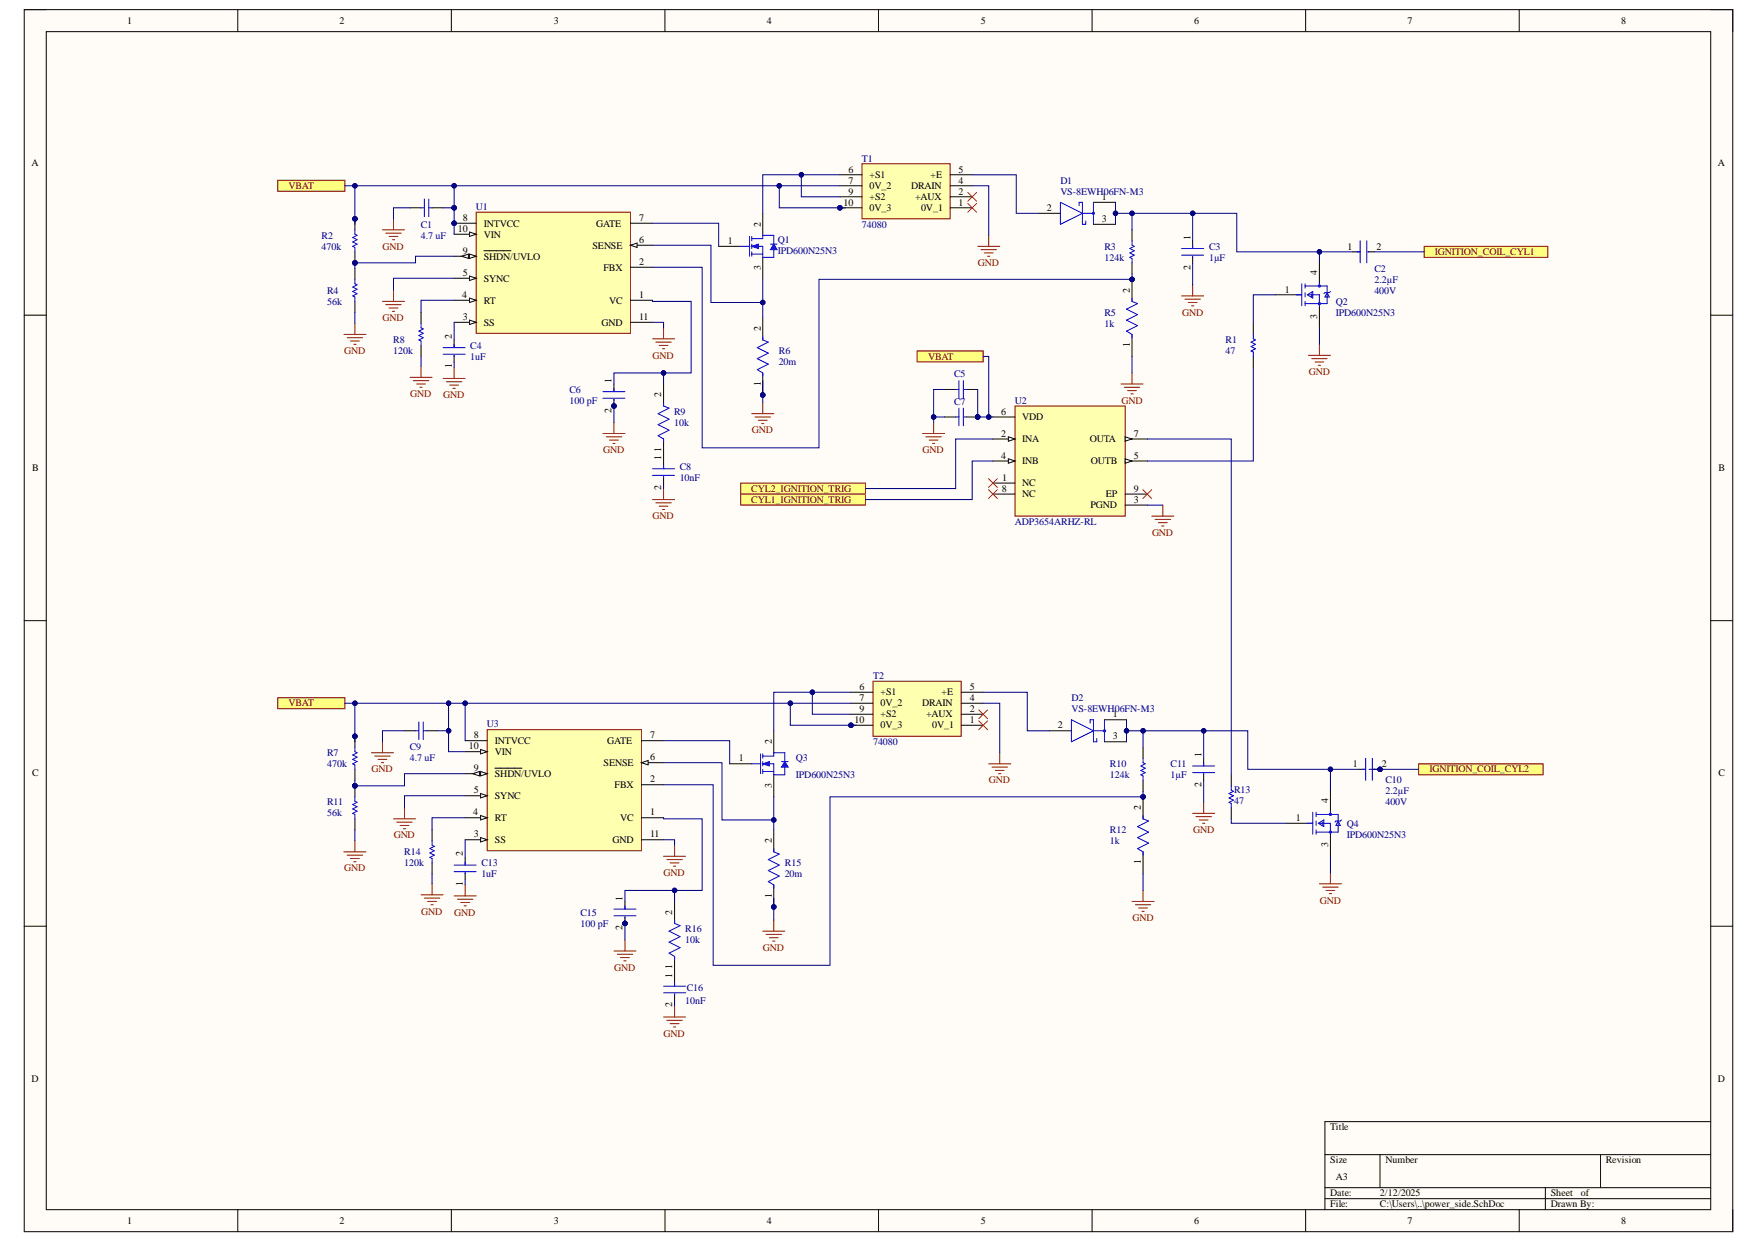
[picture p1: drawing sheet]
<svg xmlns="http://www.w3.org/2000/svg" width="297mm" height="210mm" viewBox="0 0 297 210" stroke-linecap="round" stroke-linejoin="round" font-family="sans-serif">
<defs><g id="words">
<g font-size="1.7">
<text x="21.5" y="4.1">1</text>
<text x="57.3" y="4.1">2</text>
<text x="93.5" y="4.1">3</text>
<text x="129.5" y="4.1">4</text>
<text x="165.6" y="4.1">5</text>
<text x="201.6" y="4.1">6</text>
<text x="237.7" y="4.1">7</text>
<text x="273.8" y="4.1">8</text>
<text x="5.3" y="28">A</text>
<text x="143.3" y="29.1">6</text>
<text x="161.9" y="29.1">5</text>
<text x="290.1" y="28">A</text>
<text x="142.4" y="34.7">10</text>
<text x="143.3" y="31">7</text>
<text x="143.3" y="32.9">9</text>
<text x="146.8" y="30.1">+S1</text>
<text x="146.8" y="31.9">0V_2</text>
<text x="146.8" y="33.8">+S2</text>
<text x="146.8" y="35.7">0V_3</text>
<text x="153.9" y="31.9">DRAIN</text>
<text x="154.5" y="33.8">+AUX</text>
<text x="155.5" y="35.7">0V_1</text>
<text x="157.2" y="30.1">+E</text>
<text x="161.9" y="34.7">1</text>
<text x="161.9" y="32.9">2</text>
<text x="161.9" y="31">4</text>
<text x="176.8" y="35.7">2</text>
<text x="186.1" y="33.8">1</text>
<text x="77.3" y="39.2">10</text>
<text x="78.2" y="37.3">8</text>
<text x="81.7" y="38.3">INTVCC</text>
<text x="81.7" y="40.1">VIN</text>
<text x="100.1" y="42">SENSE</text>
<text x="100.7" y="38.3">GATE</text>
<text x="107.9" y="37.3">7</text>
<text x="107.9" y="41.1">6</text>
<text x="122.9" y="41.2">1</text>
<text x="128.5" y="38.3" transform="rotate(-90 128.5 38.3)">2</text>
<text x="186.1" y="37.5">3</text>
<text x="201" y="40.5" transform="rotate(-90 201 40.5)">1</text>
<text x="78.2" y="42.9">9</text>
<text x="78.2" y="46.6">5</text>
<text x="81.7" y="43.8">SHDN/UVLO</text>
<text x="81.7" y="47.6">SYNC</text>
<text x="101.9" y="45.7">FBX</text>
<text x="107.9" y="44.8">2</text>
<text x="128.5" y="45.6" transform="rotate(-90 128.5 45.6)">3</text>
<text x="201" y="45.5" transform="rotate(-90 201 45.5)">2</text>
<text x="222.4" y="46.5" transform="rotate(-90 222.4 46.5)">4</text>
<text x="227.5" y="42.2">1</text>
<text x="232.4" y="42.2">2</text>
<text x="78.1" y="50.4">4</text>
<text x="81.7" y="51.3">RT</text>
<text x="102.9" y="51.3">VC</text>
<text x="107.9" y="50.4">1</text>
<text x="190.8" y="49.4" transform="rotate(-90 190.8 49.4)">2</text>
<text x="216.9" y="49.4">1</text>
<text x="222.4" y="53.8" transform="rotate(-90 222.4 53.8)">3</text>
<text x="76.3" y="57.2" transform="rotate(-90 76.3 57.2)">2</text>
<text x="78.2" y="54.1">3</text>
<text x="81.7" y="55">SS</text>
<text x="101.6" y="55">GND</text>
<text x="107.9" y="54.1">11</text>
<text x="128.5" y="55.9" transform="rotate(-90 128.5 55.9)">2</text>
<text x="190.8" y="58.6" transform="rotate(-90 190.8 58.6)">1</text>
<text x="76.3" y="62.1" transform="rotate(-90 76.3 62.1)">1</text>
<text x="103.3" y="64.6" transform="rotate(-90 103.3 64.6)">1</text>
<text x="128.5" y="65.1" transform="rotate(-90 128.5 65.1)">1</text>
<text x="103.3" y="69.7" transform="rotate(-90 103.3 69.7)">2</text>
<text x="111.6" y="67.1" transform="rotate(-90 111.6 67.1)">2</text>
<text x="169.1" y="70">6</text>
<text x="172.6" y="71">VDD</text>
<text x="111.6" y="77.6" transform="rotate(-90 111.6 77.6)">1</text>
<text x="111.6" y="76.3" transform="rotate(-90 111.6 76.3)">1</text>
<text x="169.1" y="73.8">2</text>
<text x="169.1" y="77.5">4</text>
<text x="172.6" y="74.7">INA</text>
<text x="184" y="74.7">OUTA</text>
<text x="191.5" y="73.8">7</text>
<text x="191.5" y="77.5">5</text>
<text x="5.4" y="79.6">B</text>
<text x="111.6" y="82.7" transform="rotate(-90 111.6 82.7)">2</text>
<text x="169.2" y="83">8</text>
<text x="169.2" y="81.2">1</text>
<text x="172.6" y="78.4">INB</text>
<text x="172.6" y="82.1">NC</text>
<text x="172.6" y="84">NC</text>
<text x="184.2" y="78.4">OUTB</text>
<text x="186.8" y="84">EP</text>
<text x="191.5" y="83">9</text>
<text x="290.2" y="79.6">B</text>
<text x="184.1" y="85.8">PGND</text>
<text x="191.5" y="84.9">3</text>
<text x="145.1" y="116.5">6</text>
<text x="145.1" y="118.4">7</text>
<text x="148.7" y="117.4">+S1</text>
<text x="148.7" y="119.3">0V_2</text>
<text x="155.7" y="119.3">DRAIN</text>
<text x="159" y="117.4">+E</text>
<text x="163.7" y="118.4">4</text>
<text x="163.7" y="116.5">5</text>
<text x="80" y="124.7">8</text>
<text x="83.6" y="125.6">INTVCC</text>
<text x="102.5" y="125.6">GATE</text>
<text x="109.8" y="124.7">7</text>
<text x="130.3" y="125.6" transform="rotate(-90 130.3 125.6)">2</text>
<text x="144.3" y="122.1">10</text>
<text x="145.1" y="120.2">9</text>
<text x="148.7" y="121.1">+S2</text>
<text x="148.7" y="123">0V_3</text>
<text x="156.4" y="121.1">+AUX</text>
<text x="157.4" y="123">0V_1</text>
<text x="163.7" y="122.1">1</text>
<text x="163.7" y="120.2">2</text>
<text x="178.6" y="123">2</text>
<text x="187.9" y="121.1">1</text>
<text x="187.9" y="124.9">3</text>
<text x="5.4" y="131.1">C</text>
<text x="79.2" y="126.6">10</text>
<text x="80" y="130.3">9</text>
<text x="83.6" y="127.5">VIN</text>
<text x="83.6" y="131.2">SHDN/UVLO</text>
<text x="101.9" y="129.3">SENSE</text>
<text x="109.8" y="128.4">6</text>
<text x="124.8" y="128.6">1</text>
<text x="202.9" y="127.8" transform="rotate(-90 202.9 127.8)">1</text>
<text x="228.5" y="129.5">1</text>
<text x="233.4" y="129.5">2</text>
<text x="290.2" y="131.1">C</text>
<text x="79.9" y="137.7">4</text>
<text x="80" y="134">5</text>
<text x="83.6" y="134.9">SYNC</text>
<text x="103.8" y="133.1">FBX</text>
<text x="109.8" y="132.1">2</text>
<text x="109.8" y="137.7">1</text>
<text x="130.3" y="133.1" transform="rotate(-90 130.3 133.1)">3</text>
<text x="192.7" y="136.8" transform="rotate(-90 192.7 136.8)">2</text>
<text x="202.9" y="132.9" transform="rotate(-90 202.9 132.9)">2</text>
<text x="224.3" y="135.7" transform="rotate(-90 224.3 135.7)">4</text>
<text x="80" y="141.4">3</text>
<text x="83.6" y="138.6">RT</text>
<text x="83.6" y="142.4">SS</text>
<text x="103.4" y="142.4">GND</text>
<text x="104.7" y="138.6">VC</text>
<text x="109.8" y="141.4">11</text>
<text x="130.3" y="142.4" transform="rotate(-90 130.3 142.4)">2</text>
<text x="218.8" y="138.6">1</text>
<text x="224.3" y="143" transform="rotate(-90 224.3 143)">3</text>
<text x="78.2" y="149.5" transform="rotate(-90 78.2 149.5)">1</text>
<text x="78.2" y="144.6" transform="rotate(-90 78.2 144.6)">2</text>
<text x="192.7" y="146" transform="rotate(-90 192.7 146)">1</text>
<text x="105.1" y="152.1" transform="rotate(-90 105.1 152.1)">1</text>
<text x="113.5" y="154.4" transform="rotate(-90 113.5 154.4)">2</text>
<text x="130.3" y="151.6" transform="rotate(-90 130.3 151.6)">1</text>
<text x="105.1" y="157.1" transform="rotate(-90 105.1 157.1)">2</text>
<text x="113.5" y="165.1" transform="rotate(-90 113.5 165.1)">1</text>
<text x="113.5" y="163.6" transform="rotate(-90 113.5 163.6)">1</text>
<text x="113.5" y="170.1" transform="rotate(-90 113.5 170.1)">2</text>
<text x="5.3" y="182.7">D</text>
<text x="290.1" y="182.7">D</text>
<text x="224.6" y="190.8">Title</text>
<text x="224.6" y="196.4">Size</text>
<text x="234" y="196.4">Number</text>
<text x="271.2" y="196.4">Revision</text>
<text x="224.6" y="202">Date:</text>
<text x="224.6" y="203.9">File:</text>
<text x="225.6" y="199.2">A3</text>
<text x="233" y="202">2/12/2025</text>
<text x="233" y="203.9">C:\Users\..\power_side.SchDoc</text>
<text x="261.9" y="202">Sheet</text>
<text x="261.9" y="203.9">Drawn By:</text>
<text x="266.9" y="202">of</text>
<text x="21.5" y="206.6">1</text>
<text x="57.3" y="206.6">2</text>
<text x="93.5" y="206.6">3</text>
<text x="129.5" y="206.6">4</text>
<text x="165.6" y="206.6">5</text>
<text x="201.6" y="206.6">6</text>
<text x="237.7" y="206.6">7</text>
<text x="273.8" y="206.6">8</text>
</g>
<g font-size="1.7" fill="#000080">
<text x="145.6" y="27.3">T1</text>
<text x="80.4" y="35.5">U1</text>
<text x="179.1" y="32.9">VS-8EWH06FN-M3</text>
<text x="179.1" y="31">D1</text>
<text x="54.3" y="40.3">R2</text>
<text x="71" y="40.3">4.7 uF</text>
<text x="71" y="38.4">C1</text>
<text x="131.4" y="41.1">Q1</text>
<text x="145.6" y="38.4">74080</text>
<text x="54.3" y="42.2">470k</text>
<text x="131.4" y="42.9">IPD600N25N3</text>
<text x="186.5" y="44">124k</text>
<text x="186.5" y="42.2">R3</text>
<text x="204.2" y="44">1µF</text>
<text x="204.2" y="42.2">C3</text>
<text x="232.1" y="47.7">2.2µF</text>
<text x="232.1" y="45.9">C2</text>
<text x="55.2" y="51.5">56k</text>
<text x="55.2" y="49.6">R4</text>
<text x="186.5" y="53.3">R5</text>
<text x="225.6" y="51.5">Q2</text>
<text x="225.6" y="53.3">IPD600N25N3</text>
<text x="232.1" y="49.6">400V</text>
<text x="66.4" y="59.8">120k</text>
<text x="66.4" y="58">R8</text>
<text x="79.4" y="58.9">C4</text>
<text x="131.5" y="59.8">R6</text>
<text x="186.5" y="55.2">1k</text>
<text x="207" y="59.8">47</text>
<text x="207" y="58">R1</text>
<text x="79.4" y="60.7">1uF</text>
<text x="131.5" y="61.7">20m</text>
<text x="161.1" y="63.7">C5</text>
<text x="96.2" y="68.2">100 pF</text>
<text x="96.2" y="66.3">C6</text>
<text x="113.8" y="71.9">10k</text>
<text x="113.8" y="70">R9</text>
<text x="161.1" y="68.3">C7</text>
<text x="171.4" y="68.2">U2</text>
<text x="114.8" y="81.2">10nF</text>
<text x="114.8" y="79.3">C8</text>
<text x="171.4" y="88.6">ADP3654ARHZ-RL</text>
<text x="147.4" y="114.6">T2</text>
<text x="180.9" y="118.4">D2</text>
<text x="82.2" y="122.8">U3</text>
<text x="147.4" y="125.8">74080</text>
<text x="180.9" y="120.2">VS-8EWH06FN-M3</text>
<text x="55.2" y="129.5">470k</text>
<text x="55.2" y="127.7">R7</text>
<text x="69.2" y="128.6">4.7 uF</text>
<text x="69.2" y="126.7">C9</text>
<text x="134.4" y="128.6">Q3</text>
<text x="134.4" y="131.4">IPD600N25N3</text>
<text x="187.4" y="131.4">124k</text>
<text x="187.4" y="129.5">R10</text>
<text x="197.7" y="131.4">1µF</text>
<text x="197.7" y="129.5">C11</text>
<text x="55.2" y="137.9">56k</text>
<text x="55.2" y="136">R11</text>
<text x="208.4" y="135.8">47</text>
<text x="208.4" y="134">R13</text>
<text x="234" y="136">400V</text>
<text x="234" y="134.2">2.2µF</text>
<text x="234" y="132.3">C10</text>
<text x="187.4" y="142.5">1k</text>
<text x="187.4" y="140.7">R12</text>
<text x="227.4" y="139.7">Q4</text>
<text x="227.4" y="141.6">IPD600N25N3</text>
<text x="68.3" y="146.2">120k</text>
<text x="68.3" y="144.4">R14</text>
<text x="81.3" y="148.1">1uF</text>
<text x="81.3" y="146.2">C13</text>
<text x="132.5" y="148.1">20m</text>
<text x="132.5" y="146.2">R15</text>
<text x="98" y="154.6">C15</text>
<text x="98" y="156.5">100 pF</text>
<text x="115.7" y="159.2">10k</text>
<text x="115.7" y="157.4">R16</text>
<text x="116" y="167.3">C16</text>
<text x="115.7" y="169.5">10nF</text>
</g>
<g font-size="1.7" fill="#800000">
<text x="48.7" y="31.9">VBAT</text>
<text x="64.6" y="42.2">GND</text>
<text x="165.1" y="44.9">GND</text>
<text x="242.3" y="43.1">IGNITION_COIL_CYL1</text>
<text x="199.6" y="53.3">GND</text>
<text x="58.1" y="59.8">GND</text>
<text x="64.6" y="54.2">GND</text>
<text x="110.2" y="60.6">GND</text>
<text x="156.7" y="60.7">VBAT</text>
<text x="221" y="63.4">GND</text>
<text x="69.3" y="67.1">GND</text>
<text x="74.9" y="67.2">GND</text>
<text x="189.4" y="68.2">GND</text>
<text x="101.8" y="76.5">GND</text>
<text x="127" y="73.2">GND</text>
<text x="155.8" y="76.5">GND</text>
<text x="126.9" y="83">CYL2_IGNITION_TRIG</text>
<text x="110.2" y="87.7">GND</text>
<text x="126.9" y="84.9">CYL1_IGNITION_TRIG</text>
<text x="194.5" y="90.5">GND</text>
<text x="48.7" y="119.3">VBAT</text>
<text x="62.8" y="130.4">GND</text>
<text x="241.4" y="130.4">IGNITION_COIL_CYL2</text>
<text x="167" y="132.3">GND</text>
<text x="66.5" y="141.6">GND</text>
<text x="201.5" y="140.7">GND</text>
<text x="58.1" y="147.2">GND</text>
<text x="112.1" y="147.9">GND</text>
<text x="71.1" y="154.4">GND</text>
<text x="76.7" y="154.6">GND</text>
<text x="191.2" y="155.5">GND</text>
<text x="222.9" y="152.6">GND</text>
<text x="128.8" y="160.6">GND</text>
<text x="103.7" y="163.9">GND</text>
<text x="112.1" y="175">GND</text>
</g>
</g></defs>
<path d="M4.1 1.6h288.5v206.4h-288.5z" fill-rule="evenodd" fill="#fffcf8"/>
<path d="M4.1 1.6h288.5v206.4h-288.5z" fill="none" stroke="#000" stroke-width=".17"/>
<path d="M7.8 5.3h281.1v199h-281.1z" fill-rule="evenodd" fill="#fffcf8"/>
<g fill="none" stroke="#000" stroke-width=".17">
<path d="M4.1 1.6h3.7M7.8 5.3h281.1v199h-281.1zM40.2 1.6v3.7M76.2 1.6v3.7M112.3 1.6v3.7M148.3 1.6v3.7M184.4 1.6v3.7M220.5 1.6v3.7M256.5 1.6v3.7M288.9 1.6h3.7v3.7M128.8 36v3.7M4.1 53.2h3.7"/>
<path d="M121.4 41.6h3.7M128.8 43.5v3.7M215.4 49.8h3.7M222.8 44.2v3.7M222.8 51.6v3.8M288.9 53.2h3.7M4.1 104.8h3.7M288.9 104.8h3.7M4.1 156.4h3.7M288.9 156.4h3.7M223.7 195h65.2M233 195v5.6"/>
<path d="M270.3 195v5.6M288.9 189.4h-65.2v14.9M40.2 204.3v3.7M76.2 204.3v3.7M112.3 204.3v3.7M148.4 204.3v3.7M184.4 204.3v3.7M220.5 204.3v3.7M223.7 200.6h65.2M223.7 202.4h65.2M256.5 204.3v3.7M261 200.6v3.7"/>
<path d="M292.6 204.3v3.7"/>
</g>
<g fill="none" stroke="#00f" stroke-width=".17">
<path d="M126.6 39.9v3.4M126.9 39.9v.8M125.1 41.6h1.5M126.9 40.3h1.9M126.9 41.6h1.9v1.9M126.9 42.9h1.9M126.9 41.2v.8M126.9 42.5v.8M218.9 49.8h.9M219.8 47.9v3.7M220.4 47.9v.8M220.4 49.4v.8"/>
<path d="M220.4 50.9v.7M220.4 48.3h3.7v3h-3.7M220.8 49.8l.9-.6v1.1zM220.9 49.8h1.9v1.8M221.5 49.6v.6M222.8 47.7v.6M224.1 49.4l.4 .8h-.8zM224.7 49.2l-.2 .2h-.8l-.2 .2"/>
<circle cx="222.8" cy="51.3" r=".19"/>
<circle cx="222.8" cy="48.3" r=".19"/>
</g>
<path d="M126.9 41.6l1.2-.4v.8z" fill="#00f"/>
<path d="M126.9 41.6l1.2-.4v.8zM128.8 40.3v-.6h1.9v1.5M130.7 42.2v1.3h-1.9" fill="none" stroke="#00f" stroke-width=".17"/>
<path d="M130.7 41.2l.5 1h-1.1z" fill="#00f"/>
<g fill="none" stroke="#00f" stroke-width=".17">
<path d="M179.1 34.2l3.7 1.8-3.7 1.9zM182.2 34.7v-.5h.6v3.7h.6v-.6M182.8 36h1.9M184.7 34.2v3.7M130.1 41.2h1.1M130.7 41.2l.5 1h-1.1z"/>
<circle cx="184.6" cy="36" r=".19"/>
</g>
<path d="M175.3 36h3.8M184.7 34.2h3.7M184.7 37.9h3.7" fill="none" stroke="#000" stroke-width=".17"/>
<g fill="none" stroke="#800000" stroke-width=".17">
<path d="M110.2 57.2h3.7M110.7 57.8h2.7M111.3 58.3h1.5M111.9 58.9h.3M112.1 55.4v1.8M126.9 69.9h3.8M127.5 70.4h2.6M128.1 71h1.5M128.6 71.5h.4M128.8 68v1.9M189.3 64.8h3.7M189.9 65.4h2.6"/>
<path d="M190.4 66h1.5M191 66.5h.4M191.2 63v1.8"/>
</g>
<path d="M46.9 30.4h11.3v1.9h-11.3z" fill-rule="evenodd" fill="#ffff80"/>
<path d="M46.9 30.4h11.3v1.9h-11.3z" fill="none" stroke="#800000" stroke-width=".17"/>
<path d="M125.1 83.4h21v1.9h-21z" fill-rule="evenodd" fill="#ffff80"/>
<path d="M222.8 58.1v1.9M220.9 60h3.8M221.5 60.6h2.6M222.1 61.1h1.4M222.6 61.7h.4M125.1 83.4h21v1.9h-21z" fill="none" stroke="#800000" stroke-width=".17"/>
<path d="M240.5 41.6h20.9v1.9h-20.9z" fill-rule="evenodd" fill="#ffff80"/>
<path d="M240.5 41.6h20.9v1.9h-20.9z" fill="none" stroke="#800000" stroke-width=".17"/>
<circle cx="76.7" cy="37.7" r=".37" fill="#000080"/>
<circle cx="76.7" cy="37.7" r=".37" fill="none" stroke="#000080" stroke-width=".17"/>
<path d="M80.4 35.8h26.1v20.5h-26.1z" fill-rule="evenodd" fill="#ffffb0"/>
<path d="M80.4 35.8h26.1v20.5h-26.1z" fill="none" stroke="#800000" stroke-width=".17"/>
<path d="M76.7 37.7h3.7" fill="none" stroke="#000" stroke-width=".17"/>
<circle cx="76.7" cy="37.7" r=".37" fill="#000080"/>
<circle cx="76.7" cy="37.7" r=".37" fill="none" stroke="#000080" stroke-width=".17"/>
<path d="M76.7 39.6h3.7" fill="none" stroke="#000" stroke-width=".17"/>
<path d="M79.3 39.2l1.1 .4-1.1 .3z" fill="#f8fcff"/>
<path d="M79.3 39.2l1.1 .4-1.1 .3zM76.7 43.3h3.7" fill="none" stroke="#000" stroke-width=".17"/>
<path d="M79.3 42.9l1.1 .4-1.1 .3z" fill="#f8fcff"/>
<path d="M79.3 42.9l1.1 .4-1.1 .3z" fill="none" stroke="#000" stroke-width=".17"/>
<path d="M78 43.3l1.1-.4v.7z" fill="#f8fcff"/>
<path d="M106.5 37.7h3.7M76.7 50.7h3.7M78 43.3l1.1-.4v.7zM81.7 42.3h4.6M106.5 45.1h3.7" fill="none" stroke="#000" stroke-width=".17"/>
<path d="M79.3 50.3l1.1 .4-1.1 .4z" fill="#f8fcff"/>
<path d="M79.3 50.3l1.1 .4-1.1 .4zM106.5 41.4h3.7" fill="none" stroke="#000" stroke-width=".17"/>
<path d="M106.5 41.4l1.1-.4v.8z" fill="#f8fcff"/>
<path d="M76.7 54.4h3.7M106.5 41.4l1.1-.4v.8z" fill="none" stroke="#000" stroke-width=".17"/>
<path d="M79.3 54.1l1.1 .3-1.1 .4z" fill="#f8fcff"/>
<path d="M76.7 47h3.7M79.3 54.1l1.1 .3-1.1 .4z" fill="none" stroke="#000" stroke-width=".17"/>
<path d="M79.3 46.6l1.1 .4-1.1 .4z" fill="#f8fcff"/>
<path d="M69.2 35.1h1.9M73 35.1h1.8M79.3 46.6l1.1 .4-1.1 .4zM106.5 50.7h3.7M106.5 54.4h3.7" fill="none" stroke="#000" stroke-width=".17"/>
<path d="M71.1 35.1h.6M71.7 33.6v3M72.4 33.6v3M72.4 35.1h.6" fill="none" stroke="#00f" stroke-width=".17"/>
<g fill="none" stroke="#800000" stroke-width=".17">
<path d="M64.6 38.8h3.7M65.1 39.4h2.6M65.7 39.9h1.5M66.4 37v1.8M58.1 56.5h3.7M58.6 57h2.6M59.2 57.6h1.5M59.7 58.1h.4M59.9 54.6v1.9M64.6 50.9h3.7M65.1 51.5h2.6M65.7 52h1.5"/>
<path d="M66.3 40.5h.3M66.3 52.6h.3M66.4 49v1.9M69.2 63.7h3.8M69.8 64.3h2.6M70.4 64.8h1.4M70.9 65.4h.4M71.1 61.9v1.8M74.8 63.9h3.7M75.4 64.5h2.6M75.9 65h1.5M76.5 65.6h.4"/>
<path d="M76.7 62v1.9M101.8 73.2h3.7M102.4 73.8h2.6M102.9 74.3h1.5M103.5 74.9h.4M103.7 71.3v1.9"/>
</g>
<path d="M171.4 68.6h18.6v18.6h-18.6z" fill-rule="evenodd" fill="#ffffb0"/>
<path d="M171.4 68.6h18.6v18.6h-18.6z" fill="none" stroke="#800000" stroke-width=".17"/>
<path d="M167.7 70.4h3.7M167.7 74.1h3.7" fill="none" stroke="#000" stroke-width=".17"/>
<path d="M170.3 73.8l1.1 .3-1.1 .4z" fill="#f8fcff"/>
<path d="M167.7 77.9h3.7M170.3 73.8l1.1 .3-1.1 .4z" fill="none" stroke="#000" stroke-width=".17"/>
<path d="M170.3 77.5l1.1 .4-1.1 .3z" fill="#f8fcff"/>
<path d="M170.3 77.5l1.1 .4-1.1 .3zM190 74.1h3.7" fill="none" stroke="#000" stroke-width=".17"/>
<path d="M190 73.8l1.1 .3-1.1 .4z" fill="#f8fcff"/>
<path d="M190 73.8l1.1 .3-1.1 .4zM190 77.9h3.7" fill="none" stroke="#000" stroke-width=".17"/>
<path d="M190 77.5l1.1 .4-1.1 .3z" fill="#f8fcff"/>
<path d="M228.4 42.5h1.3M231 42.5h1.1M190 77.5l1.1 .4-1.1 .3zM167.7 81.6h3.7M167.7 83.4h3.7M190 83.4h3.7M190 85.3h3.7" fill="none" stroke="#000" stroke-width=".17"/>
<path d="M166.9 80.8l1.5 1.5M166.9 82.7l1.5 1.5M168.4 80.8l-1.5 1.5M168.4 82.7l-1.5 1.5M193 82.7l1.5 1.5M194.5 82.7l-1.5 1.5" fill="none" stroke="#f00" stroke-width=".17"/>
<path d="M229.1 42.5h.6M229.7 40.7v3.7M230.8 40.7v3.7M231 42.5h.2" fill="none" stroke="#00f" stroke-width=".17"/>
<circle cx="59.9" cy="37" r=".37" fill="#000080"/>
<circle cx="59.9" cy="37" r=".37" fill="none" stroke="#000080" stroke-width=".17"/>
<circle cx="59.9" cy="44.4" r=".37" fill="#000080"/>
<circle cx="59.9" cy="44.4" r=".37" fill="none" stroke="#000080" stroke-width=".17"/>
<path d="M59.9 37v1.8" fill="none" stroke="#000" stroke-width=".17"/>
<circle cx="59.9" cy="37" r=".37" fill="#000080"/>
<circle cx="59.9" cy="37" r=".37" fill="none" stroke="#000080" stroke-width=".17"/>
<path d="M59.9 42.5v1.9" fill="none" stroke="#000" stroke-width=".17"/>
<circle cx="59.9" cy="44.4" r=".37" fill="#000080"/>
<circle cx="59.9" cy="44.4" r=".37" fill="none" stroke="#000080" stroke-width=".17"/>
<path d="M59.9 38.8v.8l.4 .1-.7 .4 .7 .4-.7 .4 .7 .3-.7 .4 .3 .2v.7M59.9 47.2v.7l.4 .2-.7 .4 .7 .3-.7 .4 .7 .4-.7 .4 .3 .2v.7M71.1 54.6v.8l.4 .1-.8 .4 .8 .4-.8 .4 .8 .3-.8 .4 .4 .2v.7M74.8 58.7h3.7M74.8 59.8h3.7M76.7 58.1v.6M76.7 60v.2" fill="none" stroke="#00f" stroke-width=".17"/>
<path d="M59.9 45.3v1.9M59.9 50.9v1.9M71.1 52.8v1.8M71.1 58.3v1.9M76.7 57.4v1.3M76.7 60v1.1" fill="none" stroke="#000" stroke-width=".17"/>
<circle cx="103.7" cy="68.6" r=".37" fill="#000080"/>
<circle cx="103.7" cy="68.6" r=".37" fill="none" stroke="#000080" stroke-width=".17"/>
<path d="M103.7 64.8v1.3M103.7 67.4v1.2" fill="none" stroke="#000" stroke-width=".17"/>
<circle cx="103.7" cy="68.6" r=".37" fill="#000080"/>
<circle cx="103.7" cy="68.6" r=".37" fill="none" stroke="#000080" stroke-width=".17"/>
<path d="M191.2 40.7v.7l.3 .2-.7 .4 .7 .3-.7 .4 .7 .4-.7 .4 .4 .1v.8M101.8 66.1h3.7M101.8 67.3h3.7M103.7 65.6v.5M103.7 67.4v.2M110.2 79.2h3.7M112.1 68v.6l.9 .3-1.9 1 1.9 .9-1.9 .9 1.9 .9-1.9 1 1 .5v.6M112.1 78.6v.6M110.2 80.3h3.7M112.1 80.5v.1" fill="none" stroke="#00f" stroke-width=".17"/>
<path d="M191.2 38.8v1.9M191.2 44.4v1.8M112.1 64.8v3.8M112.1 74.1v5.1M112.1 80.5v1.1" fill="none" stroke="#000" stroke-width=".17"/>
<path d="M110.2 84.4h3.7M110.7 84.9h2.7M111.3 85.5h1.5M111.9 86h.3M112.1 82.5v1.9" fill="none" stroke="#800000" stroke-width=".17"/>
<circle cx="191.2" cy="47.2" r=".37" fill="#000080"/>
<circle cx="191.2" cy="47.2" r=".37" fill="none" stroke="#000080" stroke-width=".17"/>
<path d="M191.2 47.2v3.7M191.2 56.5v3.7" fill="none" stroke="#000" stroke-width=".17"/>
<circle cx="191.2" cy="47.2" r=".37" fill="#000080"/>
<circle cx="191.2" cy="47.2" r=".37" fill="none" stroke="#000080" stroke-width=".17"/>
<path d="M191.2 50.3v.6l.9 .4-1.9 .9 1.9 .9-1.9 1 1.9 .9-1.9 .9 1 .6v.5" fill="none" stroke="#00f" stroke-width=".17"/>
<circle cx="165.1" cy="70.4" r=".37" fill="#000080"/>
<circle cx="165.1" cy="70.4" r=".37" fill="none" stroke="#000080" stroke-width=".17"/>
<path d="M159.5 70.4h1.9M163.2 70.4h1.9" fill="none" stroke="#000" stroke-width=".17"/>
<circle cx="165.1" cy="70.4" r=".37" fill="#000080"/>
<circle cx="165.1" cy="70.4" r=".37" fill="none" stroke="#000080" stroke-width=".17"/>
<path d="M161.4 70.4h.5M161.4 65.8h.5M161.9 64.3v3M161.9 68.9v3M162.7 64.3v3M162.7 68.9v3M162.7 70.4h.5M162.7 65.8h.5" fill="none" stroke="#00f" stroke-width=".17"/>
<path d="M155.8 73.2h3.7M156.4 73.8h2.6M156.9 74.3h1.5M157.5 74.9h.3M157.7 71.3v1.9M194.5 87.2h3.7M195.1 87.7h2.6M195.6 88.3h1.5M196.2 88.8h.3M196.4 85.3v1.9" fill="none" stroke="#800000" stroke-width=".17"/>
<path d="M159.5 65.8h1.9M163.2 65.8h1.9" fill="none" stroke="#000" stroke-width=".17"/>
<circle cx="141.8" cy="35.1" r=".37" fill="#000080"/>
<circle cx="141.8" cy="35.1" r=".37" fill="none" stroke="#000080" stroke-width=".17"/>
<path d="M145.6 27.7h14.8v9.3h-14.8z" fill-rule="evenodd" fill="#ffffb0"/>
<path d="M145.6 27.7h14.8v9.3h-14.8z" fill="none" stroke="#800000" stroke-width=".17"/>
<path d="M141.8 35.1h3.8M141.8 33.2h3.8M141.8 31.4h3.8M141.8 29.5h3.8M160.4 35.1h3.8M160.4 33.2h3.8M160.4 31.4h3.8M160.4 29.5h3.8" fill="none" stroke="#000" stroke-width=".17"/>
<circle cx="141.8" cy="35.1" r=".37" fill="#000080"/>
<circle cx="141.8" cy="35.1" r=".37" fill="none" stroke="#000080" stroke-width=".17"/>
<path d="M167 39.7v1.9M165.1 41.6h3.7M165.7 42.2h2.6M166.2 42.7h1.5M166.8 43.3h.3M199.5 50h3.8M200.1 50.5h2.6M200.7 51.1h1.4M201.2 51.6h.4M201.4 48.1v1.9" fill="none" stroke="#800000" stroke-width=".17"/>
<path d="M201.4 40.7v1.3M201.4 43.3v1.1M211.6 54.6v1.9M211.6 60.2v1.9M123.2 129h3.7M130.7 123.4v3.7M130.7 130.8v3.8M217.2 139h3.7M224.7 133.5v3.7M224.7 140.9v3.7" fill="none" stroke="#000" stroke-width=".17"/>
<g fill="none" stroke="#00f" stroke-width=".17">
<path d="M199.5 42h3.8M199.5 43.1h3.8M201.4 41.4v.6M201.4 43.3v.2M211.6 56.5v.7l.4 .2-.7 .4 .7 .3-.7 .4 .7 .4-.7 .4 .3 .1v.8M126.9 129h1.5M128.4 127.3v3.4M128.8 127.7h1.9M128.8 129h1.9v1.8M128.8 130.3h1.9M128.8 127.3v.7M128.8 128.6v.8"/>
<path d="M128.8 129.9v.8M220.8 139h.9M221.7 137.2v3.7M222.2 137.2v.7M222.2 138.6v.8M222.2 137.5h3.8v3h-3.8M222.6 139l.9-.5v1.1zM222.8 139h1.9v1.9M223.4 138.8v.6M224.7 137v.5M226 138.6l.3 .8h-.7zM226.5 138.5l-.2 .1h-.7l-.2 .2"/>
<path d="M222.2 140.1v.8"/>
<circle cx="224.7" cy="137.5" r=".19"/>
<circle cx="224.7" cy="140.5" r=".19"/>
</g>
<path d="M128.8 129l1.1-.4v.8z" fill="#00f"/>
<path d="M128.8 129l1.1-.4v.8zM130.7 127.7v-.6h1.8v1.5M132.5 129.5v1.3h-1.8" fill="none" stroke="#00f" stroke-width=".17"/>
<path d="M132.5 128.6l.6 .9h-1.1z" fill="#00f"/>
<g fill="none" stroke="#00f" stroke-width=".17">
<path d="M132 128.6h1.1M132.5 128.6l.6 .9h-1.1zM180.9 121.5l3.8 1.9-3.8 1.9zM184.1 122.1v-.6h.6v3.8h.5v-.6M184.7 123.4h1.8M186.5 121.5v3.8"/>
<circle cx="186.5" cy="123.4" r=".19"/>
</g>
<path d="M177.2 123.4h3.7M186.5 121.5h3.7M186.5 125.3h3.7" fill="none" stroke="#000" stroke-width=".17"/>
<g fill="none" stroke="#800000" stroke-width=".17">
<path d="M112.1 144.6h3.7M112.6 145.2h2.6M113.2 145.7h1.5M113.7 146.3h.4M113.9 142.7v1.9M128.8 157.2h3.7M129.4 157.8h2.6M129.9 158.4h1.5M130.5 158.9h.4M130.7 155.4v1.8M191.2 152.2h3.7M191.7 152.8h2.6"/>
<path d="M192.3 153.3h1.5M192.8 153.9h.4M193 150.4v1.8"/>
</g>
<path d="M46.9 117.8h11.3v1.9h-11.3z" fill-rule="evenodd" fill="#ffff80"/>
<path d="M46.9 117.8h11.3v1.9h-11.3z" fill="none" stroke="#800000" stroke-width=".17"/>
<path d="M125.1 81.6h21v1.8h-21z" fill-rule="evenodd" fill="#ffff80"/>
<path d="M125.1 81.6h21v1.8h-21zM222.8 149.2h3.7M223.4 149.8h2.6M223.9 150.4h1.5M224.5 150.9h.4M224.7 147.4v1.8" fill="none" stroke="#800000" stroke-width=".17"/>
<path d="M239.6 129h21v1.8h-21z" fill-rule="evenodd" fill="#ffff80"/>
<path d="M239.6 129h21v1.8h-21z" fill="none" stroke="#800000" stroke-width=".17"/>
<path d="M82.3 123.2h26v20.5h-26z" fill-rule="evenodd" fill="#ffffb0"/>
<path d="M82.3 123.2h26v20.5h-26z" fill="none" stroke="#800000" stroke-width=".17"/>
<path d="M78.5 125.1h3.8M78.5 126.9h3.8" fill="none" stroke="#000" stroke-width=".17"/>
<path d="M81.2 126.6l1.1 .3-1.1 .4z" fill="#f8fcff"/>
<path d="M78.5 130.7h3.8M81.2 126.6l1.1 .3-1.1 .4z" fill="none" stroke="#000" stroke-width=".17"/>
<path d="M81.2 130.3l1.1 .4-1.1 .3z" fill="#f8fcff"/>
<path d="M81.2 130.3l1.1 .4-1.1 .3z" fill="none" stroke="#000" stroke-width=".17"/>
<path d="M79.8 130.7l1.2-.4v.7z" fill="#f8fcff"/>
<path d="M78.5 138.1h3.8M79.8 130.7l1.2-.4v.7zM83.6 129.7h4.5M108.3 132.5h3.8M108.3 125.1h3.8" fill="none" stroke="#000" stroke-width=".17"/>
<path d="M81.2 137.7l1.1 .4-1.1 .4z" fill="#f8fcff"/>
<path d="M81.2 137.7l1.1 .4-1.1 .4zM108.3 128.8h3.8" fill="none" stroke="#000" stroke-width=".17"/>
<path d="M108.3 128.8l1.1-.4v.8z" fill="#f8fcff"/>
<path d="M108.3 128.8l1.1-.4v.8zM78.5 141.8h3.8" fill="none" stroke="#000" stroke-width=".17"/>
<path d="M81.2 141.4l1.1 .4-1.1 .4z" fill="#f8fcff"/>
<path d="M78.5 134.4h3.8M81.2 141.4l1.1 .4-1.1 .4z" fill="none" stroke="#000" stroke-width=".17"/>
<path d="M81.2 134l1.1 .4-1.1 .3z" fill="#f8fcff"/>
<path d="M68.3 123.4h1.9M72 123.4h1.9M81.2 134l1.1 .4-1.1 .3zM108.3 138.1h3.8M108.3 141.8h3.8" fill="none" stroke="#000" stroke-width=".17"/>
<path d="M70.2 123.4h.5M70.7 121.9v3M71.5 121.9v3M71.5 123.4h.5" fill="none" stroke="#00f" stroke-width=".17"/>
<g fill="none" stroke="#800000" stroke-width=".17">
<path d="M62.7 127.1h3.7M63.3 127.7h2.6M63.8 128.2h1.5M64.4 128.8h.4M64.6 125.3v1.8M66.4 138.3h3.8M67 138.8h2.6M67.6 139.4h1.5M68.1 140h.4M68.3 136.4v1.9M58.1 143.9h3.7M58.6 144.4h2.6"/>
<path d="M59.2 145h1.5M59.7 145.5h.4M59.9 142v1.9M71.1 151.1h3.7M71.7 151.7h2.6M72.2 152.2h1.5M72.8 152.8h.3M73 149.2v1.9M76.7 151.3h3.7M77.2 151.9h2.6M77.8 152.4h1.5M78.4 153h.3"/>
<path d="M78.5 149.4v1.9M105.5 158.7v1.9M103.7 160.6h3.7M104.2 161.1h2.6M104.8 161.7h1.5M105.4 162.3h.3"/>
</g>
<circle cx="233" cy="129.9" r=".37" fill="#000080"/>
<circle cx="233" cy="129.9" r=".37" fill="none" stroke="#000080" stroke-width=".17"/>
<path d="M229.3 129.9h1.3M231.9 129.9h1.1" fill="none" stroke="#000" stroke-width=".17"/>
<circle cx="233" cy="129.9" r=".37" fill="#000080"/>
<circle cx="233" cy="129.9" r=".37" fill="none" stroke="#000080" stroke-width=".17"/>
<path d="M230.1 129.9h.5M230.6 128.1v3.7M231.7 128.1v3.7M231.9 129.9h.2" fill="none" stroke="#00f" stroke-width=".17"/>
<circle cx="59.9" cy="124.3" r=".37" fill="#000080"/>
<circle cx="59.9" cy="124.3" r=".37" fill="none" stroke="#000080" stroke-width=".17"/>
<path d="M59.9 124.3v1.9" fill="none" stroke="#000" stroke-width=".17"/>
<circle cx="59.9" cy="124.3" r=".37" fill="#000080"/>
<circle cx="59.9" cy="124.3" r=".37" fill="none" stroke="#000080" stroke-width=".17"/>
<path d="M59.9 129.9v1.9" fill="none" stroke="#000" stroke-width=".17"/>
<path d="M59.9 126.2v.7l.4 .2-.7 .4 .7 .4-.7 .3 .7 .4-.7 .4 .3 .2v.7" fill="none" stroke="#00f" stroke-width=".17"/>
<circle cx="59.9" cy="132.7" r=".37" fill="#000080"/>
<circle cx="59.9" cy="132.7" r=".37" fill="none" stroke="#000080" stroke-width=".17"/>
<path d="M59.9 132.7v1.9" fill="none" stroke="#000" stroke-width=".17"/>
<circle cx="59.9" cy="132.7" r=".37" fill="#000080"/>
<circle cx="59.9" cy="132.7" r=".37" fill="none" stroke="#000080" stroke-width=".17"/>
<path d="M59.9 138.3v1.8M73 140.1v1.9M73 145.7v1.9M78.5 144.8v1.3M78.5 147.4v1.1" fill="none" stroke="#000" stroke-width=".17"/>
<path d="M59.9 134.6v.7l.4 .2-.7 .4 .7 .3-.7 .4 .7 .4-.7 .3 .3 .2v.8M73 142v.7l.3 .2-.7 .4 .7 .4-.7 .3 .7 .4-.7 .4 .4 .2v.7M76.7 146.1h3.7M76.7 147.2h3.7M78.5 145.5v.6M78.5 147.4v.2" fill="none" stroke="#00f" stroke-width=".17"/>
<circle cx="105.5" cy="155.9" r=".37" fill="#000080"/>
<circle cx="105.5" cy="155.9" r=".37" fill="none" stroke="#000080" stroke-width=".17"/>
<path d="M105.5 152.2v1.3M105.5 154.8v1.1" fill="none" stroke="#000" stroke-width=".17"/>
<circle cx="105.5" cy="155.9" r=".37" fill="#000080"/>
<circle cx="105.5" cy="155.9" r=".37" fill="none" stroke="#000080" stroke-width=".17"/>
<path d="M193 128.1v.7l.4 .2-.7 .4 .7 .3-.7 .4 .7 .4-.7 .3 .3 .2v.8M103.7 153.5h3.7M103.7 154.6h3.7M105.5 153v.5M105.5 154.8v.2M113.9 155.4v.5l.9 .4-1.8 .9 1.8 1-1.8 .9 1.8 .9-1.8 1 .9 .5v.6M112.1 166.5h3.7M112.1 167.7h3.7M113.9 166v.5M113.9 167.8v.2" fill="none" stroke="#00f" stroke-width=".17"/>
<path d="M193 126.2v1.9M193 131.8v1.8M113.9 152.2v3.7M113.9 161.5v5M113.9 167.8v1.2" fill="none" stroke="#000" stroke-width=".17"/>
<path d="M112.1 171.7h3.7M112.6 172.3h2.6M113.2 172.9h1.5M113.7 173.4h.4M113.9 169.9v1.8" fill="none" stroke="#800000" stroke-width=".17"/>
<circle cx="193" cy="134.6" r=".37" fill="#000080"/>
<circle cx="193" cy="134.6" r=".37" fill="none" stroke="#000080" stroke-width=".17"/>
<path d="M193 134.6v3.7M193 143.9v3.7" fill="none" stroke="#000" stroke-width=".17"/>
<circle cx="193" cy="134.6" r=".37" fill="#000080"/>
<circle cx="193" cy="134.6" r=".37" fill="none" stroke="#000080" stroke-width=".17"/>
<path d="M193 137.7v.6l1 .3-1.9 1 1.9 .9-1.9 .9 1.9 1-1.9 .9 .9 .6v.5" fill="none" stroke="#00f" stroke-width=".17"/>
<circle cx="143.7" cy="122.5" r=".37" fill="#000080"/>
<circle cx="143.7" cy="122.5" r=".37" fill="none" stroke="#000080" stroke-width=".17"/>
<path d="M147.4 115h14.9v9.3h-14.9z" fill-rule="evenodd" fill="#ffffb0"/>
<path d="M147.4 115h14.9v9.3h-14.9z" fill="none" stroke="#800000" stroke-width=".17"/>
<path d="M143.7 118.8h3.7M143.7 116.9h3.7M162.3 118.8h3.7M162.3 116.9h3.7M143.7 122.5h3.7M143.7 120.6h3.7M162.3 122.5h3.7M162.3 120.6h3.7" fill="none" stroke="#000" stroke-width=".17"/>
<circle cx="143.7" cy="122.5" r=".37" fill="#000080"/>
<circle cx="143.7" cy="122.5" r=".37" fill="none" stroke="#000080" stroke-width=".17"/>
<path d="M167 129h3.7M167.5 129.5h2.6M168.1 130.1h1.5M168.6 130.7h.4M168.8 127.1v1.9M201.4 137.3h3.7M202 137.9h2.6M202.5 138.5h1.5M203.1 139h.3M203.3 135.5v1.8" fill="none" stroke="#800000" stroke-width=".17"/>
<path d="M203.3 128.1v1.3M203.3 130.7v1.1M207.9 130.8v1.9M207.9 136.4v1.9" fill="none" stroke="#000" stroke-width=".17"/>
<path d="M201.4 129.4h3.7M201.4 130.5h3.7M203.3 128.8v.6M203.3 130.7v.1M207.9 132.7v.8l.4 .1-.8 .4 .8 .4-.8 .3 .8 .4-.8 .4 .4 .2v.7" fill="none" stroke="#00f" stroke-width=".17"/>
<circle cx="128.8" cy="66.7" r=".37" fill="#000080"/>
<circle cx="128.8" cy="66.7" r=".37" fill="none" stroke="#000080" stroke-width=".17"/>
<path d="M128.8 63v3.7" fill="none" stroke="#000" stroke-width=".17"/>
<circle cx="128.8" cy="66.7" r=".37" fill="#000080"/>
<circle cx="128.8" cy="66.7" r=".37" fill="none" stroke="#000080" stroke-width=".17"/>
<path d="M128.8 53.7v3.7" fill="none" stroke="#000" stroke-width=".17"/>
<path d="M128.8 56.8v.6l.9 .4-1.8 .9 1.8 .9-1.8 1 1.8 .9-1.8 .9 .9 .6v.5" fill="none" stroke="#00f" stroke-width=".17"/>
<circle cx="130.7" cy="153.2" r=".37" fill="#000080"/>
<circle cx="130.7" cy="153.2" r=".37" fill="none" stroke="#000080" stroke-width=".17"/>
<path d="M130.7 149.4v3.8" fill="none" stroke="#000" stroke-width=".17"/>
<circle cx="130.7" cy="153.2" r=".37" fill="#000080"/>
<circle cx="130.7" cy="153.2" r=".37" fill="none" stroke="#000080" stroke-width=".17"/>
<path d="M130.7 140.1v3.8" fill="none" stroke="#000" stroke-width=".17"/>
<path d="M130.7 143.3v.6l.9 .3-1.9 1 1.9 .9-1.9 .9 1.9 .9-1.9 1 1 .5v.6" fill="none" stroke="#00f" stroke-width=".17"/>
<path d="M163.4 32.5l1.5 1.5M163.4 34.3l1.5 1.5M164.9 32.5l-1.5 1.5M164.9 34.3l-1.5 1.5M165.3 119.9l1.5 1.5M166.8 119.9l-1.5 1.5M165.3 121.7l1.5 1.5M166.8 121.7l-1.5 1.5" fill="none" stroke="#f00" stroke-width=".17"/>
<path d="M154.9 59.3h11.1v1.8h-11.1z" fill-rule="evenodd" fill="#ffff80"/>
<path d="M154.9 59.3h11.1v1.8h-11.1z" fill="none" stroke="#800000" stroke-width=".17"/>
<path d="M128.8 64.3v3.7" fill="none" stroke="#000080" stroke-width=".17"/>
<circle cx="128.8" cy="66.7" r=".37" fill="#000080"/>
<g fill="none" stroke="#000080" stroke-width=".17">
<path d="M69.2 35.1h-2.8v1.9M110.2 37.7h11.2v3.9M76.7 47h-10.3v2M110.2 54.4h1.9v1M222.8 55.4v2.7M103.7 68v3.3M191.2 60.2v2.8"/>
<circle cx="128.8" cy="66.7" r=".37"/>
</g>
<circle cx="103.7" cy="68.6" r=".37" fill="#000080"/>
<g fill="none" stroke="#000080" stroke-width=".17">
<path d="M110.2 41.4h9.9v9.7h8.7"/>
<circle cx="103.7" cy="68.6" r=".37"/>
</g>
<circle cx="128.8" cy="51.1" r=".37" fill="#000080"/>
<g fill="none" stroke="#000080" stroke-width=".17">
<path d="M59.9 44.4v.9M193.7 85.3h2.7"/>
<circle cx="128.8" cy="51.1" r=".37"/>
</g>
<circle cx="59.9" cy="44.4" r=".37" fill="#000080"/>
<g fill="none" stroke="#000080" stroke-width=".17">
<path d="M59.9 52.8v1.8M76.7 54.4v3M110.2 45.1h8.4v30.5h19.7v-28.4h52.9v-1M71.1 60.2v1.7M76.7 61.1v.9M112.1 81.6v.9"/>
<circle cx="59.9" cy="44.4" r=".37"/>
</g>
<circle cx="191.2" cy="47.2" r=".37" fill="#000080"/>
<g fill="none" stroke="#000080" stroke-width=".17">
<path d="M159.5 70.4h-1.8v.9"/>
<circle cx="191.2" cy="47.2" r=".37"/>
</g>
<circle cx="157.7" cy="70.4" r=".37" fill="#000080"/>
<g fill="none" stroke="#000080" stroke-width=".17">
<path d="M165.1 65.8v4.6"/>
<circle cx="157.7" cy="70.4" r=".37"/>
</g>
<circle cx="165.1" cy="70.4" r=".37" fill="#000080"/>
<g fill="none" stroke="#000080" stroke-width=".17">
<path d="M159.5 65.8h-1.8v4.6"/>
<circle cx="165.1" cy="70.4" r=".37"/>
</g>
<circle cx="157.7" cy="70.4" r=".37" fill="#000080"/>
<g fill="none" stroke="#000080" stroke-width=".17">
<path d="M215.4 49.8h-3.8v4.8M222.8 42.5v1.7M211.6 62.1v15.8h-17.9"/>
<circle cx="157.7" cy="70.4" r=".37"/>
</g>
<circle cx="222.8" cy="42.5" r=".37" fill="#000080"/>
<g fill="none" stroke="#000080" stroke-width=".17">
<path d="M191.2 35.8v.2h17.7v6.5h19.5"/>
<circle cx="222.8" cy="42.5" r=".37"/>
</g>
<circle cx="191.2" cy="36" r=".37" fill="#000080"/>
<circle cx="191.2" cy="36" r=".37" fill="none" stroke="#000080" stroke-width=".17"/>
<circle cx="201.4" cy="36" r=".37" fill="#000080"/>
<circle cx="201.4" cy="36" r=".37" fill="none" stroke="#000080" stroke-width=".17"/>
<circle cx="222.8" cy="42.5" r=".37" fill="#000080"/>
<g fill="none" stroke="#000080" stroke-width=".17">
<path d="M76.7 50.7h-5.6v2.1M110.2 50.7v.2h6.5v12.1h-13v1.8"/>
<circle cx="222.8" cy="42.5" r=".37"/>
</g>
<circle cx="112.1" cy="63" r=".37" fill="#000080"/>
<g fill="none" stroke="#000080" stroke-width=".17">
<path d="M112.1 63v1.8"/>
<circle cx="112.1" cy="63" r=".37"/>
</g>
<circle cx="112.1" cy="63" r=".37" fill="#000080"/>
<g fill="none" stroke="#000080" stroke-width=".17">
<path d="M131.6 31.4v3.7h11.2"/>
<circle cx="112.1" cy="63" r=".37"/>
</g>
<circle cx="131.6" cy="31.4" r=".37" fill="#000080"/>
<circle cx="131.6" cy="31.4" r=".37" fill="none" stroke="#000080" stroke-width=".17"/>
<circle cx="141.8" cy="35.1" r=".37" fill="#000080"/>
<g fill="none" stroke="#000080" stroke-width=".17">
<path d="M135.3 29.5v3.7h6.5"/>
<circle cx="141.8" cy="35.1" r=".37"/>
</g>
<circle cx="135.3" cy="29.5" r=".37" fill="#000080"/>
<g fill="none" stroke="#000080" stroke-width=".17">
<path d="M141.8 29.5h-13v6.5M164.2 31.4h2.8v8.3M164.2 29.5h7.4v6.5h3.7"/>
<circle cx="135.3" cy="29.5" r=".37"/>
</g>
<circle cx="135.3" cy="29.5" r=".37" fill="#000080"/>
<g fill="none" stroke="#000080" stroke-width=".17">
<path d="M188.4 34.2v1.8"/>
<circle cx="135.3" cy="29.5" r=".37"/>
</g>
<circle cx="188.4" cy="36" r=".37" fill="#000080"/>
<g fill="none" stroke="#000080" stroke-width=".17">
<path d="M188.4 37.9v-1.9h2.8v2.8"/>
<circle cx="188.4" cy="36" r=".37"/>
</g>
<circle cx="188.4" cy="36" r=".37" fill="#000080"/>
<circle cx="188.4" cy="36" r=".37" fill="none" stroke="#000080" stroke-width=".17"/>
<circle cx="191.2" cy="36" r=".37" fill="#000080"/>
<g fill="none" stroke="#000080" stroke-width=".17">
<path d="M201.4 36v4.7M201.4 44.4v3.7"/>
<circle cx="191.2" cy="36" r=".37"/>
</g>
<circle cx="201.4" cy="36" r=".37" fill="#000080"/>
<g fill="none" stroke="#000080" stroke-width=".17">
<path d="M130.7 151.7v3.7"/>
<circle cx="201.4" cy="36" r=".37"/>
</g>
<circle cx="130.7" cy="153.2" r=".37" fill="#000080"/>
<g fill="none" stroke="#000080" stroke-width=".17">
<path d="M68.3 123.4h-3.7v1.9M78.5 134.4h-10.2v2M112.1 125.1h11.1v3.9M105.5 155.4v3.3M112.1 141.8h1.8v.9M193 147.6v2.8M224.7 144.6v2.8"/>
<circle cx="130.7" cy="153.2" r=".37"/>
</g>
<circle cx="105.5" cy="155.9" r=".37" fill="#000080"/>
<g fill="none" stroke="#000080" stroke-width=".17">
<path d="M112.1 128.8h9.8v9.7h8.8"/>
<circle cx="105.5" cy="155.9" r=".37"/>
</g>
<circle cx="130.7" cy="138.5" r=".37" fill="#000080"/>
<g fill="none" stroke="#000080" stroke-width=".17">
<path d="M59.9 131.8v.9"/>
<circle cx="130.7" cy="138.5" r=".37"/>
</g>
<circle cx="59.9" cy="132.7" r=".37" fill="#000080"/>
<g fill="none" stroke="#000080" stroke-width=".17">
<path d="M112.1 132.5h8.3v30.5h19.8v-28.4h52.8v-1M59.9 140.1v1.9M73 147.6v1.6M78.5 141.8v3M78.5 148.5v.9M113.9 169v.9"/>
<circle cx="59.9" cy="132.7" r=".37"/>
</g>
<circle cx="193" cy="134.6" r=".37" fill="#000080"/>
<g fill="none" stroke="#000080" stroke-width=".17">
<path d="M224.7 129.9v3.6"/>
<circle cx="193" cy="134.6" r=".37"/>
</g>
<circle cx="224.7" cy="129.9" r=".37" fill="#000080"/>
<g fill="none" stroke="#000080" stroke-width=".17">
<path d="M193 123.2v.2h17.7v6.5h18.6"/>
<circle cx="224.7" cy="129.9" r=".37"/>
</g>
<circle cx="193" cy="123.4" r=".37" fill="#000080"/>
<circle cx="193" cy="123.4" r=".37" fill="none" stroke="#000080" stroke-width=".17"/>
<circle cx="203.3" cy="123.4" r=".37" fill="#000080"/>
<circle cx="203.3" cy="123.4" r=".37" fill="none" stroke="#000080" stroke-width=".17"/>
<circle cx="224.7" cy="129.9" r=".37" fill="#000080"/>
<g fill="none" stroke="#000080" stroke-width=".17">
<path d="M78.5 138.1h-5.5v2M112.1 138.1v.2h6.5v12.1h-13.1v1.8"/>
<circle cx="224.7" cy="129.9" r=".37"/>
</g>
<circle cx="113.9" cy="150.4" r=".37" fill="#000080"/>
<g fill="none" stroke="#000080" stroke-width=".17">
<path d="M113.9 150.4v1.8"/>
<circle cx="113.9" cy="150.4" r=".37"/>
</g>
<circle cx="113.9" cy="150.4" r=".37" fill="#000080"/>
<g fill="none" stroke="#000080" stroke-width=".17">
<path d="M133.5 118.8v3.7h11.1"/>
<circle cx="113.9" cy="150.4" r=".37"/>
</g>
<circle cx="133.5" cy="118.8" r=".37" fill="#000080"/>
<circle cx="133.5" cy="118.8" r=".37" fill="none" stroke="#000080" stroke-width=".17"/>
<circle cx="143.7" cy="122.5" r=".37" fill="#000080"/>
<g fill="none" stroke="#000080" stroke-width=".17">
<path d="M137.2 116.9v3.7h6.5"/>
<circle cx="143.7" cy="122.5" r=".37"/>
</g>
<circle cx="137.2" cy="116.9" r=".37" fill="#000080"/>
<g fill="none" stroke="#000080" stroke-width=".17">
<path d="M143.7 116.9h-13v6.5M166 118.8h2.8v8.3M166 116.9h7.5v6.5h3.7"/>
<circle cx="137.2" cy="116.9" r=".37"/>
</g>
<circle cx="137.2" cy="116.9" r=".37" fill="#000080"/>
<g fill="none" stroke="#000080" stroke-width=".17">
<path d="M190.2 121.5v1.9"/>
<circle cx="137.2" cy="116.9" r=".37"/>
</g>
<circle cx="190.2" cy="123.4" r=".37" fill="#000080"/>
<g fill="none" stroke="#000080" stroke-width=".17">
<path d="M190.2 125.3v-1.9h2.8v2.8"/>
<circle cx="190.2" cy="123.4" r=".37"/>
</g>
<circle cx="190.2" cy="123.4" r=".37" fill="#000080"/>
<circle cx="190.2" cy="123.4" r=".37" fill="none" stroke="#000080" stroke-width=".17"/>
<circle cx="193" cy="123.4" r=".37" fill="#000080"/>
<g fill="none" stroke="#000080" stroke-width=".17">
<path d="M203.3 123.4v4.7M203.3 131.8v3.7"/>
<circle cx="193" cy="123.4" r=".37"/>
</g>
<circle cx="203.3" cy="123.4" r=".37" fill="#000080"/>
<g fill="none" stroke="#000080" stroke-width=".17">
<path d="M130.7 134.6v5.5"/>
<circle cx="203.3" cy="123.4" r=".37"/>
</g>
<circle cx="130.7" cy="138.5" r=".37" fill="#000080"/>
<g fill="none" stroke="#000080" stroke-width=".17">
<path d="M128.8 47.2v6.5"/>
<circle cx="130.7" cy="138.5" r=".37"/>
</g>
<circle cx="128.8" cy="51.1" r=".37" fill="#000080"/>
<g fill="none" stroke="#000080" stroke-width=".17">
<path d="M76.7 35.1v4.5M167.7 74.1h-6.3v8.4h-15.3M167.7 77.9h-3.5v6.5h-18.1"/>
<circle cx="128.8" cy="51.1" r=".37"/>
</g>
<circle cx="76.7" cy="35.1" r=".37" fill="#000080"/>
<circle cx="76.7" cy="35.1" r=".37" fill="none" stroke="#000080" stroke-width=".17"/>
<circle cx="76.7" cy="37.7" r=".37" fill="#000080"/>
<g fill="none" stroke="#000080" stroke-width=".17">
<path d="M59.9 31.4v6.5"/>
<circle cx="76.7" cy="37.7" r=".37"/>
</g>
<circle cx="59.9" cy="31.4" r=".37" fill="#000080"/>
<circle cx="59.9" cy="31.4" r=".37" fill="none" stroke="#000080" stroke-width=".17"/>
<circle cx="59.9" cy="37" r=".37" fill="#000080"/>
<g fill="none" stroke="#000080" stroke-width=".17">
<path d="M58.2 31.4h83.6"/>
<circle cx="59.9" cy="37" r=".37"/>
</g>
<circle cx="59.9" cy="31.4" r=".37" fill="#000080"/>
<circle cx="59.9" cy="31.4" r=".37" fill="none" stroke="#000080" stroke-width=".17"/>
<circle cx="76.7" cy="31.4" r=".37" fill="#000080"/>
<circle cx="76.7" cy="31.4" r=".37" fill="none" stroke="#000080" stroke-width=".17"/>
<circle cx="131.6" cy="31.4" r=".37" fill="#000080"/>
<g fill="none" stroke="#000080" stroke-width=".17">
<path d="M76.7 43.3h-6.5v1.1h-10.3"/>
<circle cx="131.6" cy="31.4" r=".37"/>
</g>
<circle cx="59.9" cy="44.4" r=".37" fill="#000080"/>
<g fill="none" stroke="#000080" stroke-width=".17">
<path d="M166 60.2h1v10.2"/>
<circle cx="59.9" cy="44.4" r=".37"/>
</g>
<circle cx="167" cy="70.4" r=".37" fill="#000080"/>
<g fill="none" stroke="#000080" stroke-width=".17">
<path d="M165.1 70.4h2.6"/>
<circle cx="167" cy="70.4" r=".37"/>
</g>
<circle cx="167" cy="70.4" r=".37" fill="#000080"/>
<circle cx="167" cy="70.4" r=".37" fill="none" stroke="#000080" stroke-width=".17"/>
<circle cx="165.1" cy="70.4" r=".37" fill="#000080"/>
<g fill="none" stroke="#000080" stroke-width=".17">
<path d="M59.9 118.8v6.5"/>
<circle cx="165.1" cy="70.4" r=".37"/>
</g>
<circle cx="59.9" cy="118.8" r=".37" fill="#000080"/>
<circle cx="59.9" cy="118.8" r=".37" fill="none" stroke="#000080" stroke-width=".17"/>
<circle cx="59.9" cy="124.3" r=".37" fill="#000080"/>
<g fill="none" stroke="#000080" stroke-width=".17">
<path d="M58.2 118.8h85.5"/>
<circle cx="59.9" cy="124.3" r=".37"/>
</g>
<circle cx="59.9" cy="118.8" r=".37" fill="#000080"/>
<circle cx="59.9" cy="118.8" r=".37" fill="none" stroke="#000080" stroke-width=".17"/>
<circle cx="75.8" cy="118.8" r=".37" fill="#000080"/>
<circle cx="75.8" cy="118.8" r=".37" fill="none" stroke="#000080" stroke-width=".17"/>
<circle cx="78.5" cy="118.8" r=".37" fill="#000080"/>
<circle cx="78.5" cy="118.8" r=".37" fill="none" stroke="#000080" stroke-width=".17"/>
<circle cx="133.5" cy="118.8" r=".37" fill="#000080"/>
<g fill="none" stroke="#000080" stroke-width=".17">
<path d="M78.5 118.8v6.3"/>
<circle cx="133.5" cy="118.8" r=".37"/>
</g>
<circle cx="78.5" cy="118.8" r=".37" fill="#000080"/>
<g fill="none" stroke="#000080" stroke-width=".17">
<path d="M73.9 123.4h1.9v3.5h2.7"/>
<circle cx="78.5" cy="118.8" r=".37"/>
</g>
<circle cx="75.8" cy="123.4" r=".37" fill="#000080"/>
<g fill="none" stroke="#000080" stroke-width=".17">
<path d="M75.8 118.8v4.6"/>
<circle cx="75.8" cy="123.4" r=".37"/>
</g>
<circle cx="75.8" cy="123.4" r=".37" fill="#000080"/>
<circle cx="75.8" cy="123.4" r=".37" fill="none" stroke="#000080" stroke-width=".17"/>
<circle cx="75.8" cy="118.8" r=".37" fill="#000080"/>
<g fill="none" stroke="#000080" stroke-width=".17">
<path d="M78.5 130.7h-10.2v2h-8.4"/>
<circle cx="75.8" cy="118.8" r=".37"/>
</g>
<circle cx="59.9" cy="132.7" r=".37" fill="#000080"/>
<g fill="none" stroke="#000080" stroke-width=".17">
<path d="M76.7 31.4v3.7"/>
<circle cx="59.9" cy="132.7" r=".37"/>
</g>
<circle cx="76.7" cy="31.4" r=".37" fill="#000080"/>
<circle cx="76.7" cy="31.4" r=".37" fill="none" stroke="#000080" stroke-width=".17"/>
<circle cx="76.7" cy="35.1" r=".37" fill="#000080"/>
<g fill="none" stroke="#000080" stroke-width=".17">
<path d="M74.8 35.1h1.9"/>
<circle cx="76.7" cy="35.1" r=".37"/>
</g>
<circle cx="76.7" cy="35.1" r=".37" fill="#000080"/>
<g fill="none" stroke="#000080" stroke-width=".17">
<path d="M193.7 74.1h14.2v56.7M207.9 138.3v.7h9.3M231.2 129.9h8.4"/>
<circle cx="76.7" cy="35.1" r=".37"/>
</g>
<circle cx="233" cy="129.9" r=".37" fill="#000080"/>
<g fill="none" stroke="#000080" stroke-width=".17">
<path d="M232.1 42.5h8.4"/>
<circle cx="233" cy="129.9" r=".37"/>
</g>
<use href="#words"/>
</svg>
